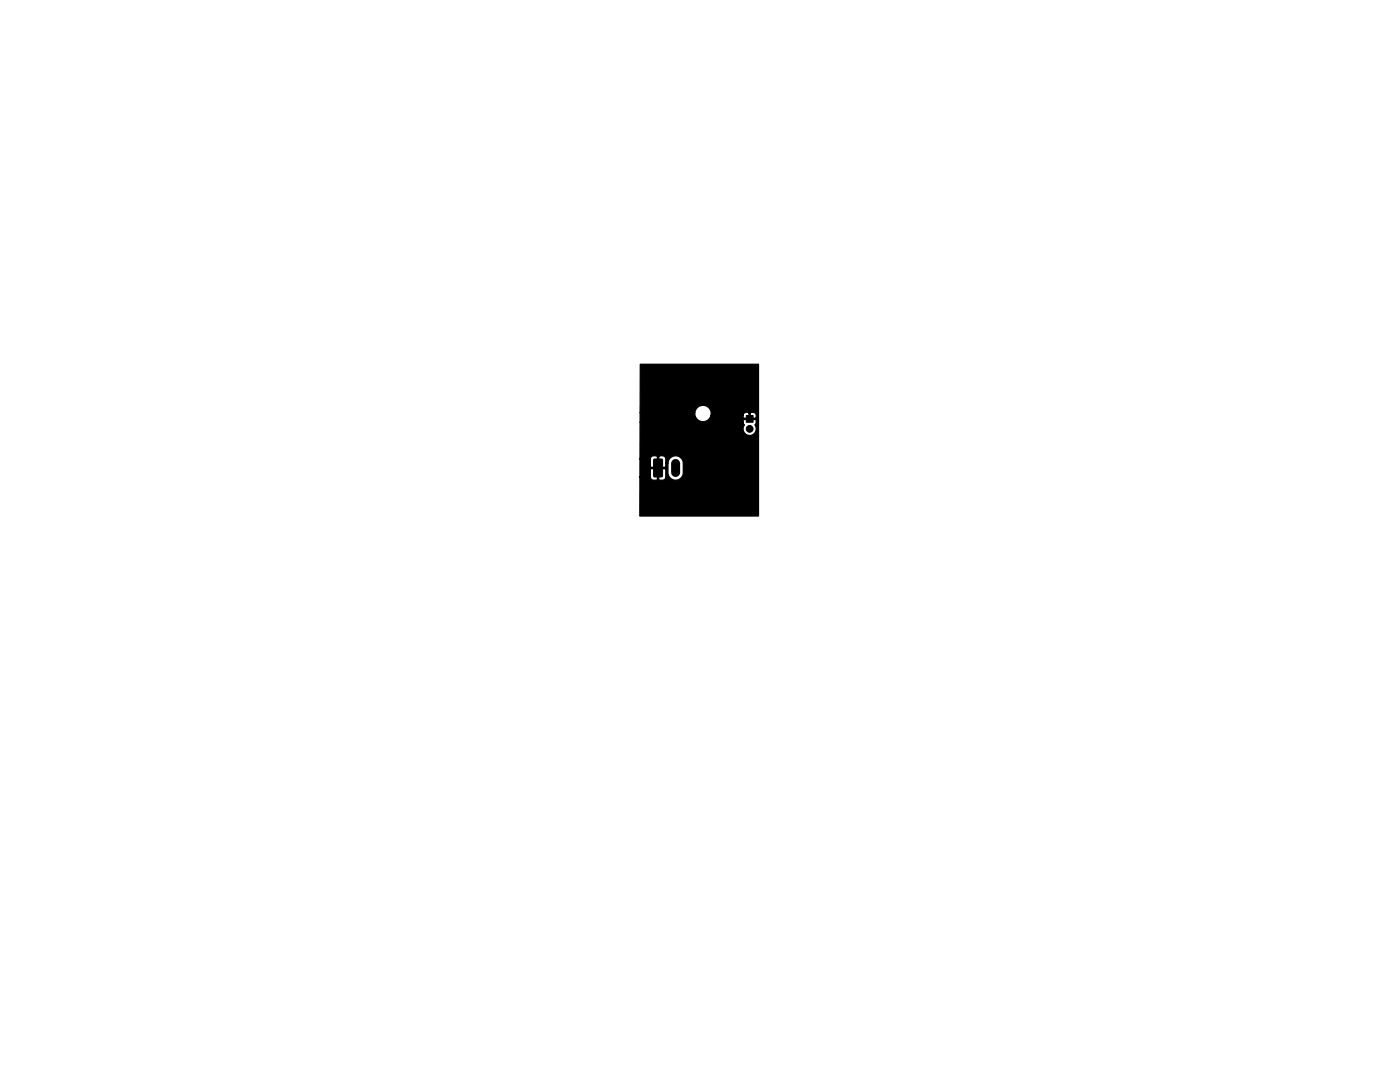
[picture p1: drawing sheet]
<svg xmlns="http://www.w3.org/2000/svg" width="279mm" height="216mm" viewBox="0 0 279 216" stroke-linecap="round" stroke-linejoin="round" font-family="sans-serif">
<g fill="#000" stroke="#000" stroke-width=".2">
<path d="M130.5 91.7l1.5-.1 .2 .1v3.2l-.1 .3h-1.4l-.2-.2zM148.9 82.9h1.4v1.4h-1.4z"/>
<circle cx="134.4" cy="75.7" r=".4"/>
<circle cx="139.1" cy="75.7" r=".4"/>
<circle cx="131.4" cy="96.8" r=".4"/>
<circle cx="133.7" cy="86.5" r=".4"/>
<circle cx="135.1" cy="96.9" r=".4"/>
<circle cx="137.6" cy="86.5" r=".4"/>
<circle cx="140.3" cy="90.6" r=".4"/>
<circle cx="147.1" cy="80.2" r=".4"/>
<circle cx="147.7" cy="83.6" r=".4"/>
<circle cx="149.6" cy="85.6" r=".67"/>
<circle cx="143.6" cy="102.2" r=".4"/>
<circle cx="145.3" cy="102.1" r=".4"/>
</g>
<path d="M134.8 92.5v1.8" fill="none" stroke="#000" stroke-width="1.8"/>
<path d="M127.8 72.7h23.6v30.3h-23.7v-7.8h2.1a.64 .64 0 0 0 .6 .6h.6l.2-.1v-2.2h.3v2.2l.1 .1h.6a.64 .64 0 0 0 .7-.6v-1.5l-.2-.2h-2.7l-.2 .2v1.5h-2.1v-3.6h2.1v1.5l.2 .2h1.2v-2.2h.3v2.2h1.2l.2-.2v-.7h.4v2a1.54 1.54 0 0 0 1.5 1.4 1.54 1.54 0 0 0 1.6-1.4v-2a1.54 1.54 0 0 0-1.6-1.5 1.54 1.54 0 0 0-1.5 1.5h-.4v-.8a.64 .64 0 0 0-.7-.7h-.6l-.1 .2-1.1-.2a.64 .64 0 0 0-.6 .7h-2.1v-7.3h20.6a1.01 1.01 0 0 1 0 1.2 1.32 1.32 0 0 0 1.7 1.3 1.32 1.32 0 0 0 .6-2l.3-.4v-.5l-.1-.2h-2.3l-.2 .2v.4h-20.6l.1-2h10.9a1.64 1.64 0 0 0 1.3 1.8 1.64 1.64 0 0 0 1.9-1.2h6.4v.4l.2 .2h1v-1.1h.2v1.1h1.1a.73 .73 0 0 0-.1-1 .73 .73 0 0 0-1-.1h-.2a.7 .7 0 0 0-.8-.1 .7 .7 0 0 0-.4 .6h-6.4a1.64 1.64 0 0 0-1.3-2 1.64 1.64 0 0 0-1.9 1.4h-10.9z" fill="#000" stroke="#000" stroke-width=".25"/>
</svg>
